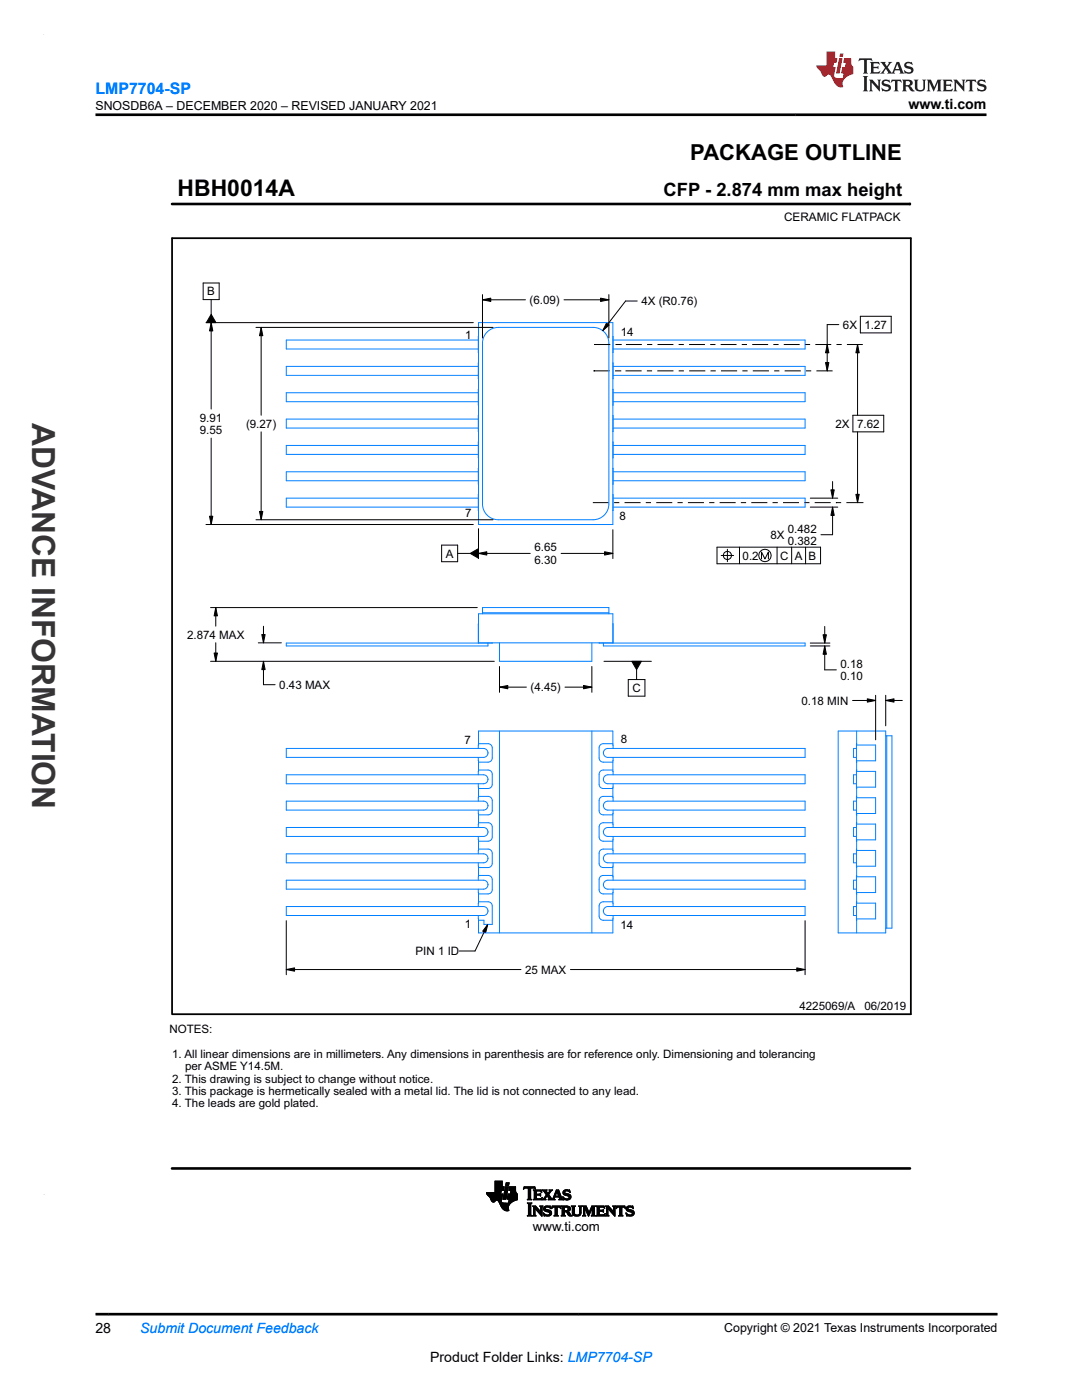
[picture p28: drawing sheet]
<svg xmlns="http://www.w3.org/2000/svg" width="216mm" height="279mm" viewBox="0 0 216 279" stroke-linecap="round" stroke-linejoin="round" font-family="sans-serif">
<defs><g id="words">
<text font-size="6.3" fill="#373435" x="6.4" y="84.5" transform="rotate(90 6.4 84.5)">ADVANCE INFORMATION</text>
<text font-size="4.6" x="35.4" y="39.1">HBH0014A</text>
<text font-size="4.4" x="137.7" y="32">PACKAGE OUTLINE</text>
<text font-size="3.7" x="132.4" y="39.1">CFP - 2.874 mm max height</text>
<text font-size="3.2" fill="#00f" x="19" y="18.7">LMP7704-SP</text>
<g font-size="2.8">
<text x="181.3" y="21.8">www.ti.com</text>
<text x="19" y="266.1">28</text>
<text x="85.8" y="271.7">Product Folder Links: LMP7704-SP</text>
</g>
<text font-size="2.8" fill="#00f" x="28" y="266.1">Submit Document Feedback</text>
<text font-size="2.6" x="106.3" y="245.6">www.ti.com</text>
<g font-size="2.5">
<text x="19" y="21.9">SNOSDB6A – DECEMBER 2020 – REVISED JANUARY 2021</text>
<text x="144.5" y="265.8">Copyright © 2021 Texas Instruments Incorporated</text>
</g>
<g font-size="2.3">
<text x="156.4" y="44">CERAMIC FLATPACK</text>
<text x="41.4" y="59">B</text>
<text x="105.7" y="60.7">(6.09)</text>
<text x="128" y="60.9">4X (R0.76)</text>
<text x="168.2" y="65.6">6X 1.27</text>
<text x="92.8" y="67.6">1</text>
<text x="123.9" y="67">14</text>
<text x="39.9" y="84.1">9.91</text>
<text x="39.9" y="86.6">9.55</text>
<text x="49.1" y="85.4">(9.27)</text>
<text x="166.7" y="85.4">2X 7.62</text>
<text x="92.8" y="103.2">7</text>
<text x="123.6" y="103.8">8</text>
<text x="153.7" y="107.5">8X</text>
<text x="157.2" y="106.3">0.482</text>
<text x="88.9" y="111.3">A</text>
<text x="106.6" y="110">6.65</text>
<text x="106.6" y="112.5">6.30</text>
<text x="148.2" y="111.7">0.2</text>
<text x="155.7" y="111.7">C A B</text>
<text x="157.2" y="108.8">0.382</text>
<text x="37.3" y="127.4">2.874 MAX</text>
<text x="55.7" y="137.5">0.43 MAX</text>
<text x="105.9" y="138">(4.45)</text>
<text x="167.7" y="133.3">0.18</text>
<text x="167.7" y="135.8">0.10</text>
<text x="126.2" y="138.1">C</text>
<text x="159.9" y="140.6">0.18 MIN</text>
<text x="92.7" y="148.5">7</text>
<text x="123.9" y="148.3">8</text>
<text x="92.7" y="185.3">1</text>
<text x="123.8" y="185.4">14</text>
<text x="82.9" y="190.6">PIN 1 ID</text>
<text x="104.8" y="194.3">25 MAX</text>
<text x="159.5" y="201.6">4225069/A</text>
<text x="172.5" y="201.6">06/2019</text>
<text x="33.8" y="206.1">NOTES:</text>
<text x="34.4" y="211.1">1. All linear dimensions are in millimeters. Any dimensions in parenthesis are for reference only. Dimensioning and tolerancing</text>
<text x="36.9" y="213.6">per ASME Y14.5M.</text>
<text x="34.4" y="216.1">2. This drawing is subject to change without notice.</text>
<text x="34.4" y="218.5">3. This package is hermetically sealed with a metal lid. The lid is not connected to any lead.</text>
<text x="34.4" y="221">4. The leads are gold plated.</text>
</g>
</g></defs>
<g fill="none" stroke="#000" stroke-width=".2">
<path d="M34.3 40.7h147.3M40.5 56.5h3.2v3.3h-3.2zM42.1 59.8v2.9M96.3 59.8l1.6-.3v.7zM96.3 58.8v8.7M96.3 59.8h8.5M112.5 59.8h9M119.8 59.5l1.7 .3-1.7 .4zM121.5 58.8v8.7M181.6 40.5v.4M41.1 64.4h53.3M42.1 64.4l.4 1.6h-.7z"/>
<path d="M42.1 64.4v17.2M42.1 62.7l1 1.7h-1.9zM51.1 65.3h47.3M52.1 65.3l.3 1.7h-.6zM52.1 65.3v17.6M118.5 74h.1M118.5 74h3.2M118.6 68.8h.1M118.6 68.8h3.2M121 64.5l.5 .4-1.2 1.1zM122.7 74h1.1M122.8 68.8h1.1"/>
<path d="M123.8 74h.1M123.9 68.8h.1M124.8 74h3.2M124.9 68.8h3.2M127.1 60.1h-2.3l-4.5 5.9M129.1 74h1M129.1 68.8h1.1M131.2 74h3.2M131.2 68.8h3.2M135.4 68.8h1.1M135.4 74h1.1M137.5 68.8h3.2"/>
<path d="M137.5 74h3.2M141.7 68.8h1.1M141.8 74h1M143.8 68.8h3.2M143.9 74h3.2M148 68.8h1.1M148.1 74h1.1M150.1 68.8h3.2M150.2 74h3.2M154.3 68.8h1.1M154.5 74h1M156.4 68.8h3.2"/>
<path d="M156.6 74h3.2M160.6 68.8h1.1M160.8 74h1.1M162.7 68.8h3.2M162.9 74h3.2M164.7 72.4h.7l-.3 1.6zM165.1 68.8l.3 1.6h-.7zM166.9 68.8h1.1M167.4 64.8h-2.3v9.2M169 68.8h3.2M171.1 68.8l.3 1.6h-.6zM171.1 68.8v14.1"/>
<path d="M171.7 63.1h6.1v3.3h-6.1zM42.1 87.4v17.3M52.1 86.2v17.5M161.7 99.4h5.5M165.8 97.8h.7l-.4 1.6zM166.1 96.1v3.3M170.2 82.9h6.1v3.3h-6.1zM170.8 98.7h.6l-.3 1.6zM171.1 86.2v14.1M41.1 104.7h53.3M41.8 103h.7l-.4 1.7zM51.1 103.7h47.3"/>
<path d="M51.8 102.1h.6l-.3 1.6zM88.1 108.8h3.2v3.3h-3.2zM91.3 110.4h2.5M93.8 110.4l1.7-.9v1.9zM95.5 110.4l1.6-.3v.7zM95.5 110.4h10.3M95.5 105.5v6M112 110.4h10.3M118.3 100.3h3.2M120.6 110.1l1.7 .3-1.7 .4zM122.3 105.7v5.8M122.5 100.3h1.1"/>
<path d="M124.6 100.3h3.2M128.9 100.3h1M130.9 100.3h3.2M135.2 100.3h1M137.3 100.3h3.2M141.5 100.3h1M143.1 109.2h20.6v3.3h-20.6zM143.6 100.3h3.2M143.9 110.9h2.5M145.1 109.6v2.5M147.6 109.2v3.3M147.8 100.3h1.1"/>
<path d="M149.9 100.3h3.2M151.9 111.5v-1.3l.7 1.3 .7-1.3v1.3M154.2 100.3h1M155.1 109.2v3.3M156.2 100.3h3.2M158 109.2v3.3M160.5 100.3h1M160.7 109.2v3.3M161.7 101.2h5.5M162.6 100.3h3.2M166.1 101.2l.4 1.7h-.7zM166.1 101.2v5.5h-2.3"/>
<path d="M166.8 100.3h.1M166.8 100.3h1M168.9 100.3h3.2M172.1 100.3h.1M42 132h56.6M42 121.3h53.2M42.7 130.3h.7l-.3 1.7zM43.1 121.3l.3 1.6h-.7zM43.1 121.3v3.7M43.1 128.3v3.7M51.5 128.3h4.6M52.2 126.6h.7l-.3 1.7z"/>
<path d="M52.6 132l.3 1.6h-.7zM52.6 125v3.3M52.6 132v4.6h2.3M99.7 137.1l1.6-.3v.7zM99.7 137.1h5.3M99.7 133v5.2M112.7 137.1h5.4M116.4 136.8l1.7 .3-1.7 .4zM118.1 133v5.2M120.5 132h9.5M125.4 135.6h3.3v3.3h-3.3zM126.1 132h1.9l-1 1.6z"/>
<path d="M127 133.6v2M161.7 128.9h3.9M161.7 128.3h3.9M164.2 126.7h.7l-.3 1.6zM164.6 128.9l.3 1.7h-.7zM164.6 128.9v4.8h2.3M164.6 125v3.3M170.1 139.8h4.6M173.1 139.5l1.6 .3-1.6 .3zM174.7 138.8v8.9M176.7 139.8l1.7-.3v.6zM176.7 138.8v6.1"/>
<path d="M176.7 139.8h3.3M57.1 193.5l1.7-.3v.6zM57.1 183.7v10.8M57.1 193.5h46.8M97.3 184.5l-.4 1.6-.6-.3zM97.3 184.5l-2.5 5.3h-3.2M113.8 193.5h46.8M159 193.2l1.6 .3-1.6 .3zM160.6 183.7v10.8M97.1 238.1h2.8M97.1 238.2h2.8M97.1 238.3h2.8"/>
<path d="M97.2 238.3h3.1l-.2 1M97.2 238.4h3.1M97.3 238.5h3M97.4 238.6h2.8M97.5 238.7h2.7M97.6 238.8h2.6M97.7 238.9h2.5M97.8 239h2.4M97.8 239.1h2.3M97.9 239.2h2.2M97.9 239.3h2.2M97.9 239.4h2.2"/>
<path d="M98 239.4h2.1M98 239.5h2.1M98 239.6h1M98.1 239.6h.8M98.1 239.7h.7M98.2 239.8h.6M98.2 239.8h.5M98.3 239.9h.3M98.8 237.9h1.2M98.8 237.8h1.2M98.8 237.7h1.2M98.8 236.9l1.8-.1-.2 .8h-1.6"/>
<path d="M98.8 237.5h1.7M98.8 237.4h1.7M98.8 237.3h1.7M98.8 237.2h1.7M98.8 237.1h1.7M98.8 237h1.8M98.8 236.9h1.8M98.8 236.8h1.4M98.8 236.7h1.4M98.8 236.6h1.4M98.8 236.5h1.4M98.8 236.4h1.4"/>
<path d="M98.8 236.3h1.4M98.8 236.2h1.4M98.8 236.1h1.4M98.8 236h1.4M98.8 235.9h1.4M98.8 235.8h1.4M99.3 239.6h.7M99.4 239.6h.6M99.4 239.7h.6M99.5 239.8h.5M99.5 239.8h.6M99.6 239.9h.5"/>
<path d="M99.6 240h.5M100 238h-2.9l1.1 1.8 .3 .1 .5-.3h.3l.9 1.5 .6 .5h.8l-.1-.9 .6-.7M100 237.6l-.1 .7M100.1 239.5v.4l.2 .1 1.6 .1M100.1 239.3v.2M100.2 236.8v-1.1h-1.4v2.3M100.4 239.3h.5M100.4 239.2h.6M100.4 239.1h.6M100.4 239h.6M100.4 238.9h.6M100.5 238.8h.5"/>
<path d="M100.5 238.7h.6M100.5 238.6h.6M100.5 238.5h.6M100.5 238.4h.6M100.6 238.4h.5M100.6 238.3h.5M100.6 238.3h.6M100.6 238.2h.6M100.6 238.1h.6M100.6 238h.6M100.6 237.9h.6M100.7 237.9h.5"/>
<path d="M100.7 237.8h.5M100.7 237.7h.6M100.7 237.6h.6M100.7 237.5h.6M100.7 237.4h.6M100.8 237.3h.5M100.8 237.2h.6M100.8 237.1h.6M100.8 237h.6M100.8 236.9h.6M100.9 236.9l.5-.1-.5 2.6h-.5zM100.9 236.5h.6"/>
<path d="M100.9 236.4h.6M101 236.3h.5M101 236.2h.6M101 236.1h.6M101 236h.6l-.1 .6h-.6zM101.2 239.2h2M101.2 239.1h2M101.2 239.3h2M101.2 239h2M101.2 239v.3l.4 .1M101.3 239h1.9M101.3 238.9h1.9"/>
<path d="M101.3 238.8h1.9M101.3 238.7h1.9M101.3 238.6h1.9M101.4 238.5h1.8M101.4 238.4h1.8M101.4 238.3h1.8M101.4 238.3l-.2 .7M101.5 240h.6M101.5 239.9h.7M101.5 239.8h.8M101.5 239.8h.9M101.5 239.7h1"/>
<path d="M101.5 237.5h1.4M101.6 239.6h1.1M101.6 237.5h1.3M101.6 239.6h1.2M101.6 237.4h1.3M101.6 239.5h1.4M101.6 237.3h1.3M101.6 239.4h1.6M101.6 239.4l-.1 .7M101.6 237.2h1.3M101.6 237.1h1.3M101.7 237h1.2"/>
<path d="M101.7 236.9h1.2M101.7 236.8l1.2 .1v.7h-1.4zM101.8 238.3h1.4M101.8 238.2h1.3M101.9 238.1h1.2M101.9 238.1h1.1M101.9 238h1.1M101.9 237.9h1M101.9 237.8h1M101.9 237.7h1M102 237.6l-.2 .7M102.9 237.6l.3 .7v1.2"/>
<path d="M103.2 239.5l-1.1 .5M104.4 237.3h.2M104.5 237.2h.2M104.5 237.1h2.3M104.5 237h2.3M104.6 236.9h2.1M105.2 239.4h.9M105.4 239.3h.5M105.4 237.2h.5M105.4 239.2h.5M105.4 237.3l-.1-.2h-.3l-.6 .2 .2-.5h2.1l.2 .5-.5-.2h-.4l-.1 .2M105.4 239.1l-.2 .3"/>
<path d="M105.4 239.1h.5M105.4 239h.5M105.4 238.9h.5M105.4 238.8h.5M105.4 238.7h.5M105.4 238.6h.5M105.4 238.5h.5M105.4 238.4h.5M105.4 238.3h.5M105.4 238.2h.5M105.4 238.1h.5M105.4 238h.5"/>
<path d="M105.4 237.9h.5M105.4 237.8h.5M105.4 237.7h.5M105.4 237.6h.5M105.4 237.5h.5M105.4 237.4h.5M105.4 237.3h.5M105.4 237.3v1.8M105.9 239.1l.2 .3M105.9 237.3v1.8M106.1 239.4h-.9M106.4 239.4h1.7"/>
<path d="M106.5 237.5h1.5M106.6 239.3h1.5M106.6 237.6h1.4M106.6 239.2h.5M106.6 237.7h.5M106.6 237.8l-.2-.3h1.6l.1 .4M106.6 239.1l-.2 .3M106.6 238.3h1l.3-.2v.6l-.3-.2-1 .1M106.6 239.1h.4M106.6 239h.4M106.6 238.9h.4M106.6 238.8h.4"/>
<path d="M106.6 238.7h.4M106.6 238.5h1.3M106.6 238.4h1.3M106.6 238.2h.4M106.6 238.1h.4M106.6 238h.4M106.6 237.9h.4M106.6 237.8h.4M106.6 237.8v1.3M106.6 237.2h.2M106.8 237.3h.1M107 238.5l.1 .7h.7l.4-.2-.2 .5-1.6-.1"/>
<path d="M107.7 238.3h.2M107.7 238.6h.2M107.8 239.2h.3M107.8 238.2h.1M107.8 238.7h.1M107.8 237.7h.3M108 237.8h.1M108 239.1h.2M108.1 237.9h.1M108.1 239h.1M108.1 237.9l-.4-.2h-.6l-.1 .6M108.2 239.4h.7"/>
<path d="M108.3 237.5h.8M108.4 239.3h.4M108.4 237.6h.6M108.5 239.2h.3M108.5 237.7h.5M108.5 237.8l.5 .7M108.5 239.1l-.3 .3M108.6 239.1h.3M108.6 237.8h.5M108.6 239h.3M108.6 237.9h.5M108.7 238.9h.3"/>
<path d="M108.7 238h.5M108.8 238.8h.2M108.8 238.1h.5M108.8 238.8h.3M108.8 238.2h.8M108.8 239.2v.1l.1 .1M108.9 238.7h.8M108.9 238.3h.7M108.9 239.4h-.7M108.9 238.6h.7M109 238.4h.5M109 238.5h.5"/>
<path d="M109 238.5l-.5 .6M109.2 238.8h.5M109.3 238.8h.5M109.4 238.9h.5M109.4 239.4h1.4M109.4 238.1h.3M109.4 239h.5M109.5 238h.3M109.5 238.4l.5 .8M109.5 239.1h.5M109.5 239.1l-.3-.5-.4 .6M109.5 239.1l.1 .2-.2 .1"/>
<path d="M109.5 237.9h.3M109.6 239.2h.5M109.6 239.3h.6M109.6 237.8h.3M109.6 237.5h.6M109.7 237.7l-.4 .5-.3-.5 .2-.2h-1l.3 .3M109.7 237.7l-.2-.2h.8l-.4 .3M109.7 237.7h.3M109.7 237.6h.3M109.9 237.8l-.4 .6M110.2 239.3h.4M110.3 239.2h.3"/>
<path d="M110.4 239.1h.2M110.4 239.1l.6-1.6h.5l.6 1.7M110.4 239.1l-.2 .2-.2-.1M110.4 239h.3M110.4 238.9h.3M110.5 238.8h1.5M110.5 238.7h.3M110.6 238.6h.3M110.6 238.5h.3M110.6 239.1l.2 .3M110.6 239.1l.1-.2h.8l.1 .2M110.7 238.4h.2"/>
<path d="M110.7 238.3h.3M110.7 238.2h.3M110.8 239.4h-1.4M110.8 238.1h.2M110.8 238h.3M110.8 237.9h.3M110.9 237.8h.7M110.9 237.7h.7M110.9 237.6h.6M111 237.5h.5M111.1 237.8l.4 .9h-.7zM111.2 237.9h.4"/>
<path d="M111.2 238h.5M111.2 238.1h.5M111.3 238.2h.4M111.3 238.3h.5M111.4 238.4h.4M111.4 238.5h.5M111.4 238.6h.5M111.5 238.7h.4M111.5 239.4h.8M111.6 238.9h.4M111.6 239h.5M111.6 239.1h.5"/>
<path d="M111.6 239.1l-.1 .3M111.7 239.3h.5M111.7 239.2h.4M112.1 239.2l.2 .2M112.3 238.9h.1M112.3 239h.2M112.3 238h.4M112.3 238.1h.5M112.3 237.9h.4M112.3 239.1h.4M112.3 239.4h-.8M112.4 238.2h.7"/>
<path d="M112.4 237.8h.3M112.4 239.2h.5M112.4 238.3h1.1M112.4 239.3h1.3M112.4 237.7h.4M112.4 239.4h.2M112.5 238.4h1.2M112.5 237.6h1.2M112.5 237.6l.4-.2 .7 .1 .1 .5-.6-.3h-.3l-.1 .2 .1 .2 1 .4 .1 .5-.2 .3-.5 .2-.6-.1-.2 .1-.1-.6 .8 .3h.3l.1-.3-.1-.2-1-.3-.1-.4zM112.6 238.5h1.2M112.6 237.5h1.1M112.7 239.4h.9"/>
<path d="M112.8 238.6h1.1M112.8 237.5h.5M113 239.5h.3M113.2 238.7h.7M113.3 239.2h.5M113.3 237.7h.4M113.5 238.8h.4M113.5 239.1h.4M113.5 239h.4M113.5 237.8h.3M113.5 238.9h.4M113.7 237.9h.1"/>
<path d="M113.7 238h.1M99.6 240h.6M99.7 240.1h.9M99.7 240.2h2.2M99.7 240.2h2.1M99.8 240.3h1.9M99.8 240.4h1.9M99.8 240.4h1.8M99.9 240.5h1.7M99.9 240.6h1.7M99.9 240.6h1.6M99.9 240.7h1.6"/>
<path d="M100 240.7h1.5M100 240.8h1.5M100.1 240.9h1.3M100.1 241h1.3M100.2 241.1h1.2M100.3 241.2h1.2M100.3 241.3h1.2M100.4 241.3h1.1M100.5 241.4h1M100.6 241.5h.9M100.7 241.5h.8M100.8 241.6h.7"/>
<path d="M101.2 241.7h.1M101.5 240h.5M105.2 242.6l.2-.2v-2.1l-.2-.2h.9l-.2 .3v2l.2 .2M105.2 242.6h.9M105.3 240.1h.8M105.4 242.6h.6M105.4 240.2h.5M105.4 242.5h.5M105.4 240.3h.5M105.4 242.4h.5M105.4 242.3h.5M105.4 242.2h.5"/>
<path d="M105.4 242.1h.5M105.4 242h.5M105.4 241.9h.5M105.4 241.8h.5M105.4 241.7h.5M105.4 241.6h.5M105.4 241.5h.5M105.4 241.4h.5M105.4 241.3h.5M105.4 241.2h.5M105.4 241.1h.5M105.4 241h.5"/>
<path d="M105.4 240.9h.5M105.4 240.8h.5M105.4 240.7h.5M105.4 240.6h.5M105.4 240.5h.5M105.4 240.4h.5M106.1 242.6h-.9M106.3 242.6h.7M106.4 240.8h.6M106.4 242.6h.4M106.5 240.9h.6M106.5 242.5h.3"/>
<path d="M106.5 241h.6M106.5 241v1.4l-.2 .2M106.5 242.4h.2M106.5 242.3h.2M106.5 242.2h.2M106.5 242.1h.2M106.5 242h.2M106.5 241.9h.2M106.5 241.8h.2M106.5 241.7h.2M106.5 241.6h.2M106.5 241.5h.2"/>
<path d="M106.5 241.4h.2M106.5 241.3h.2M106.5 241.2h.8M106.5 241.1h.7M106.7 241.2l.1 1.2 .2 .2M106.7 241.2h.1M106.8 241.3h.6M106.9 240.7l1 1.1M106.9 240.7h-.6l.2 .3M106.9 241.3h.6M107 242.6h-.7M107 241.4h.5"/>
<path d="M107.1 241.5h.5M107.1 241.6h.6M107.2 241.7h.6M107.3 241.8h.9M107.4 241.9h.8M107.5 242h.7M107.5 242.1h.7M107.6 242.2h.6M107.7 242.3h.5M107.8 242.4h.4M107.8 240.8h.5M107.9 242.5h.3"/>
<path d="M107.9 240.9h.3M107.9 241.8h.1M107.9 241h.3M107.9 241l-.2-.3h.6l-.1 .3M107.9 241.7h.3M107.9 241.6h.3M107.9 241.5h.3M107.9 241.4h.3M107.9 241.3h.3M107.9 241.2h.3M107.9 241.1h.3M107.9 241v.8"/>
<path d="M108 242.6h.2M108.2 241v1.7l-1.4-1.5M108.4 242.1l.7 .4 .5-.2v-.3l-.8-.3-.3-.3 .1-.5 .6-.3 .6 .1 .1 .5-.8-.3-.2 .1v.3l1 .3 .2 .5M108.4 242.1h.1M108.4 242.2h.2M108.5 242.3h.2M108.5 241.3h.3M108.5 241.2h.3M108.5 241.3h.5M108.5 242.4h.3M108.5 241.1h.3M108.5 241.4h.8"/>
<path d="M108.5 242.5h.6M108.5 241h.4M108.5 242.6h1.3M108.5 241.5h1.2M108.6 242.6h.1M108.6 240.9h1.2M108.6 241.6h1.3M108.7 240.8h1.1M108.8 241.7h1.2M108.9 242.6h.8M108.9 240.7h.6M109 241.8h1"/>
<path d="M109.4 242.5h.5M109.4 241.9h.6M109.5 241h.4M109.6 242.4h.4M109.6 242h.5M109.7 242.3h.3M109.7 242.1h.4M109.7 242.2h.4M109.7 241.1h.2M109.8 241.2h.1M110 241.2h.1M110.1 241.1h.1"/>
<path d="M110.1 242.1l-.2 .4-.6 .2-.6-.1-.1 .1-.2-.6M110.1 241h.2M110.1 240.9h1.7M110.2 240.8h1.6M110.5 242.6l.3-.2v-1.4l-.4-.1-.3 .3 .1-.5h1.6l.1 .5-.3-.3-.4 .1v1.4l.2 .2M110.5 242.6h.9M110.7 242.6h.5M110.8 242.5h.4M110.8 241h.4M110.8 242.4h.4M110.8 242.3h.4M110.8 242.2h.4"/>
<path d="M110.8 242.1h.4M110.8 242h.4M110.8 241.9h.4M110.8 241.8h.4M110.8 241.7h.4M110.8 241.6h.4M110.8 241.5h.4M110.8 241.4h.4M110.8 241.3h.4M110.8 241.2h.4M110.8 241.1h.4M111.4 242.6h-.9"/>
<path d="M111.7 241h.2M111.8 241.1h.1M111.8 241.2h.1M112 242.6h.8M112.1 240.8h1.5M112.1 242.6h.6M112.2 240.9h1.5M112.2 242.5h.4M112.2 241h.4M112.2 241v1.4l-.2 .2M112.2 242.4h.4M112.2 242.3h.4"/>
<path d="M112.2 242.2h.4M112.2 242.1h.4M112.2 242h.4M112.2 241.9h.4M112.2 241.8h1.2M112.2 241.7h1.3M112.2 241.6h1.4M112.2 241.5h.4M112.2 241.4h.4M112.2 241.3h.4M112.2 241.2h.4M112.2 241.1h.4"/>
<path d="M112.6 241.1l.1-.2 .6 .2v.4l-.3 .1M112.6 241.1v.5M112.8 242.6l-.2-.1v-.6h.4l.6 .8h.6M112.8 242.6h-.8M113 240.7l.5 .1 .3 .2v.5l-.5 .3 .9 .9M113 241.9h.5M113.1 242h.5M113.2 242.1h.5M113.2 242.2h.5M113.2 241h.6M113.2 241.5h.5M113.3 242.3h.5"/>
<path d="M113.3 240.7h-1.3l.2 .3M113.3 242.4h.5M113.3 241.1h.5M113.3 241.4h.5M113.3 241.3h.5M113.3 241.2h.5M113.4 241.3h.4M113.4 242.5h.5M113.4 242.6h.6M113.6 242.6h.6M114.1 240.8h.6M114.2 240.9h.4"/>
<path d="M114.2 241h.4M114.2 241l-.2-.3h.8l-.2 .3M114.2 241v1.2l.3 .4 .5 .1 .6-.1 .2-.2 .1-.4M114.2 242h.4M114.2 241.9h.4M114.2 241.8h.4M114.2 241.7h.4M114.2 241.6h.4M114.2 241.5h.4M114.2 241.4h.4M114.2 241.3h.4M114.2 241.2h.4"/>
<path d="M114.2 241.1h.4M114.2 242.1h.4M114.2 242.2h.4M114.2 242.3h.5M114.3 242.4h.5M114.3 242.5h.7M114.4 242.6h1.3M114.6 242l.1 .4 .5 .1 .3-.1 .2-.4M114.6 241v1M114.6 242.6h1M115.3 242.5h.5M115.5 242.4h.4"/>
<path d="M115.6 240.8h.4M115.6 242.3h.3M115.6 242.2h.3M115.6 240.9h.4M115.7 242.1h.2M115.7 241h.2M115.7 241l-.2-.3h.6l-.2 .3M115.7 242h.2M115.7 241.9h.2M115.7 241.8h.2M115.7 241.7h.2M115.7 241.6h.2"/>
<path d="M115.7 241.5h.2M115.7 241.4h.2M115.7 241.3h.2M115.7 241.2h.2M115.7 241.1h.2M115.7 241v1M115.9 241v1M116.2 242.6h.7M116.4 240.8h.6M116.4 242.6h.3M116.4 240.9h.7M116.4 242.5h.3"/>
<path d="M116.4 241h.7M116.4 242.4h.3M116.4 241l-.2-.3h.8l.5 1.3 .6-1.3h.7l-.2 .3M116.4 241v1.4l-.2 .2M116.4 242.3h.3M116.4 242.2h.3M116.4 242.1h.3M116.4 242h.3M116.4 241.9h.3M116.4 241.8h.3M116.4 241.7h.3M116.4 241.6h.3"/>
<path d="M116.4 241.5h.3M116.4 241.4h.3M116.4 241.3h.3M116.4 241.2h.8M116.4 241.1h.7M116.8 241.3h.4M116.8 241.3h.5M116.8 241.4h.5M116.9 242.6h-.7M116.9 241.5h.4M116.9 241.6h.5M117 241.7h.4"/>
<path d="M117 241.8h.5M117 241.9h.5M117.1 242h.7M117.1 242.1h.6M117.2 242.2h.5M117.2 242.3h.5M117.3 242.4h.3M117.3 242.5h.3M117.3 242.6h.2M117.4 242.6h.1M117.6 241.9h.2M117.6 241.8h.3"/>
<path d="M117.7 241.7h.2M117.7 241.6h.2M117.7 241.5h.3M117.8 241.4h.2M117.8 241.3h.3M117.9 241.3h.2M117.9 241.2h.7M117.9 241.1h.7M118 241h.6M118 242.6l.2-.2v-1.3l-.8 1.6-.7-1.6v1.3l.2 .2M118 242.6h.8M118 240.9h.6"/>
<path d="M118.1 240.8h.6M118.1 242.6h.6M118.2 242.5h.4M118.2 242.4h.4M118.2 242.3h.4M118.2 242.2h.4M118.2 242.1h.4M118.2 242h.4M118.2 241.9h.4M118.2 241.8h.4M118.2 241.7h.4M118.2 241.6h.4"/>
<path d="M118.2 241.5h.4M118.2 241.4h.4M118.2 241.3h.4M118.6 241v1.4l.2 .2M118.8 242.6h-.8M119 242.6h1.6M119.1 240.8h1.5M119.1 242.6h1.6M119.1 240.9h1.5M119.2 242.5h1.5M119.2 241h.4M119.2 241l-.2-.3h1.5l.1 .5"/>
<path d="M119.2 241v1.4l-.2 .2M119.2 242.4h.4M119.2 242.3h.4M119.2 242.2h.4M119.2 242.1h.4M119.2 242h.4M119.2 241.9h.4M119.2 241.8h.4M119.2 241.7h1.2M119.2 241.6h1.2M119.2 241.5h1.2M119.2 241.4h.4"/>
<path d="M119.2 241.3h.4M119.2 241.2h.4M119.2 241.1h.4M119.6 241.8v.6h.2M120.1 241.5l.3-.1v.5l-.3-.1M120.3 241.8h.1M120.3 241.4h.1M120.4 241.9h.1M120.4 241h.2M120.5 242.4h.2M120.5 241.1h.2M120.6 241.2h.1"/>
<path d="M120.6 241.2l-.3-.3h-.6l-.1 .6M120.7 242.3h.1M120.7 242.2h.1M120.7 242.2l-.5 .2M120.7 242.2l-.1 .5-1.6-.1M120.8 242.6h.7M120.9 240.8h.6M121 242.6h.4M121 240.9h.6M121 242.5h.3M121 241h.7M121 242.4h.3"/>
<path d="M121 241v1.4l-.2 .2M121 242.3h.3M121 242.2h.3M121 242.1h.3M121 242h.3M121 241.9h.3M121 241.8h.3M121 241.7h.3M121 241.6h.3M121 241.5h.3M121 241.4h.3M121 241.3h.3"/>
<path d="M121 241.2h.9M121 241.1h.8M121.3 241.2v1.2l.2 .2M121.3 241.2h.1M121.4 241.3h.5M121.4 240.7l1 1.1 .1-.8M121.4 240.7h-.6l.2 .3M121.4 241.3h.6M121.5 242.6h-.7M121.5 241.4h.6M121.6 241.5h.6M121.7 241.6h.6"/>
<path d="M121.8 241.7h.5M121.9 241.8h.8M121.9 241.9h.8M122 242h.7M122.1 242.1h.6M122.2 242.2h.5M122.3 242.3h.4M122.3 242.4h.4M122.4 240.8h.4M122.4 242.5h.3M122.4 240.9h.3M122.4 241h.3"/>
<path d="M122.5 241l-.2-.3h.6l-.2 .3M122.5 241.7h.2M122.5 241.6h.2M122.5 241.5h.2M122.5 241.4h.2M122.5 241.3h.2M122.5 241.2h.2M122.5 241.1h.2M122.5 242.6h.2M122.6 242.6h.1M122.7 241v1.7l-1.4-1.5M122.9 241.2h.1"/>
<path d="M123 241.1h.1M123 241h.2M123 240.9h1.7M123 240.8h1.7M123.4 242.6l.3-.2v-1.4l-.4-.1-.3 .3 .1-.5h1.6l.1 .5-.3-.3-.4 .1v1.4l.2 .2M123.4 242.6h.9M123.6 242.6h.5M123.6 242.5h.5M123.6 241h.5M123.7 242.4h.4M123.7 242.3h.4M123.7 242.2h.4"/>
<path d="M123.7 242.1h.4M123.7 242h.4M123.7 241.9h.4M123.7 241.8h.4M123.7 241.7h.4M123.7 241.6h.4M123.7 241.5h.4M123.7 241.4h.4M123.7 241.3h.4M123.7 241.2h.4M123.7 241.1h.4M124.3 242.6h-.9"/>
<path d="M124.5 241h.3M124.7 241.1h.1M124.7 241.2h.1M124.9 242.1h.1M124.9 242.2h.2M124.9 242.3h.3M124.9 241.3h.4M124.9 241.2h.4M124.9 241.3h.5M125 242.4h.3M125 241.1h.3M125 241.4h.8"/>
<path d="M125 242.5h.6M125 241h.4M125 242.6h1.3M125 241.5h1.2M125 242.6h.2M125.1 240.9h1.2M125.1 241.6h1.2M125.2 240.8h1.1M125.2 241.7h1.2M125.3 242.6h.9M125.3 240.7h.7M125.5 241.8l-.5-.3v-.6l.4-.2h.9l.1 .5-.7-.3-.3 .1-.1 .2 1 .4 .2 .5"/>
<path d="M125.5 241.8l.6 .2v.3l-.6 .1-.6-.3M125.5 241.8h1M125.8 242.5h.6M125.9 241.9h.6M126 241h.3M126.1 242.4h.4M126.1 242h.4M126.1 242.3h.4M126.1 242.1h.4M126.2 242.2h.3M126.2 241.1h.2M126.3 241.2h.1"/>
<path d="M126.5 242.1l-.2 .4-.6 .2-.5-.1-.2 .1-.1-.6"/>
<circle cx="145.1" cy="110.8" r=".82"/>
<circle cx="152.6" cy="110.9" r="1.24"/>
</g>
<g fill="#000">
<path d="M96.3 59.8l1.6-.3v.7zM119.8 59.5l1.7 .3-1.7 .4zM42.1 64.4l.4 1.6h-.7zM42.1 62.7l1 1.7h-1.9zM52.1 65.3l.3 1.7h-.6zM121 64.5l.5 .4-1.2 1.1zM164.7 72.4h.7l-.3 1.6zM165.1 68.8l.3 1.6h-.7zM171.1 68.8l.3 1.6h-.6zM165.8 97.8h.7l-.4 1.6zM41.8 103h.7l-.4 1.7zM51.8 102.1h.6l-.3 1.6z"/>
<path d="M93.8 110.4l1.7-.9v1.9zM95.5 110.4l1.6-.3v.7zM120.6 110.1l1.7 .3-1.7 .4zM166.1 101.2l.4 1.7h-.7zM170.8 98.7h.6l-.3 1.6zM42.7 130.3h.7l-.3 1.7zM43.1 121.3l.3 1.6h-.7zM52.2 126.6h.7l-.3 1.7zM52.6 132l.3 1.6h-.7zM99.7 137.1l1.6-.3v.7zM116.4 136.8l1.7 .3-1.7 .4zM126.1 132h1.9l-1 1.6z"/>
<path d="M164.2 126.7h.7l-.3 1.6zM164.6 128.9l.3 1.7h-.7zM173.1 139.5l1.6 .3-1.6 .3zM176.7 139.8l1.7-.3v.6zM57.1 193.5l1.7-.3v.6zM97.3 184.5l-.4 1.6-.6-.3zM159 193.2l1.6 .3-1.6 .3z"/>
</g>
<path d="M34.3 47.5h147.4v154.9h-147.4z" fill="none" stroke="#000" stroke-width=".36"/>
<path d="M34.3 40.7h147.3M34.3 233.2h147.3" fill="none" stroke="#000" stroke-width=".52"/>
<g fill="none" stroke="#007fff" stroke-width=".2">
<path d="M95.4 67.9h-38.3v1.8h38.3M95.4 73.1h-38.3v1.8h38.3M95.4 78.4h-38.3v1.8h38.3M95.5 64.4h26.8v40.3h-26.8zM95.5 67.2v3.1M95.5 72.4v3.2M95.5 77.7v3.1M97.2 66.3a3.1 3.1 0 0 1 2.2-1h18.9a3.1 3.1 0 0 1 3.2 3.2v32.1a3.1 3.1 0 0 1-3.2 3.1h-18.9a3.1 3.1 0 0 1-3.1-3.1v-32.1a3.1 3.1 0 0 1 .9-2.2zM122.3 77.7v3.1M122.3 72.4v3.2M122.3 67.2v3.1M122.3 78.4h38.3v1.8h-38.3"/>
<path d="M122.3 73.1h38.3v1.8h-38.3M122.3 67.9h38.3v1.8h-38.3M95.4 83.6h-38.3v1.8h38.3M95.4 88.9h-38.3v1.8h38.3M95.4 94.2h-38.3v1.7h38.3M95.4 99.4h-38.3v1.8h38.3M95.5 98.7v3.2M95.5 83v3.1M95.5 88.2v3.2M95.5 93.5v3.1M122.3 98.7v3.2M122.3 93.5v3.1"/>
<path d="M122.3 88.2v3.2M122.3 83v3.1M122.3 99.4h38.3v1.8h-38.3M122.3 94.2h38.3v1.7h-38.3M122.3 88.9h38.3v1.8h-38.3M122.3 83.6h38.3v1.8h-38.3M95.5 128.3h26.8M95.5 124.5l-.1 3.8M95.5 128.3v-5.8h26.8v5.8M96.3 122.5v-1.2h25.2v1.2M96.3 122.3h25.2M98.2 128.3h-41.1v.6h40.3v-.6"/>
<path d="M99.7 128.3v3.7h18.4v-3.7M119.5 128.3h41.1v.6h-40.2v-.6M122.3 124.5v3.8M57.1 154.6h39.4a.89 .89 0 0 1 .9 .9 .89 .89 0 0 1-.9 .9h-39.4zM57.1 159.9h39.4a.89 .89 0 0 1 .9 .9 .89 .89 0 0 1-.9 .9h-39.4zM57.1 149.4h39.4a.89 .89 0 0 1 .9 .9 .89 .89 0 0 1-.9 .9h-39.4zM95.4 149.4l.1-3.5h26.8v3.5M95.4 151.2v3.4M95.4 156.4v3.5M95.5 148.4h1.9a.83 .83 0 0 1 .8 .8v2.1a.83 .83 0 0 1-.8 .8h-1.9M95.5 158.9h1.9a.83 .83 0 0 1 .8 .9v2a.83 .83 0 0 1-.8 .8h-1.9M95.5 153.7h1.9a.83 .83 0 0 1 .8 .8v2a.83 .83 0 0 1-.8 .9h-1.9"/>
<path d="M97.4 150.3h.1M97.4 155.5h.1M99.7 145.9v40.3M118.1 145.9v40.3M120.4 150.3h.1M120.4 155.5h.1M120.7 154.9l.6-.3h39.3v1.8h-39.3a.89 .89 0 0 1-.8-.5 .89 .89 0 0 1 .2-1zM120.7 149.6l.6-.2h39.3v1.8h-39.3a.89 .89 0 0 1-.8-.6 .89 .89 0 0 1 .2-1zM122.3 148.4h-1.9a.83 .83 0 0 0-.9 .8v2.1a.83 .83 0 0 0 .9 .8h1.9M122.3 158.9h-1.9a.83 .83 0 0 0-.9 .9v2a.83 .83 0 0 0 .9 .8h1.9M122.3 153.7h-1.9a.83 .83 0 0 0-.9 .8v2a.83 .83 0 0 0 .9 .9h1.9M122.3 151.2v3.4"/>
<path d="M122.3 156.4v3.5M167.3 145.9h9.4v40.3h-9.4zM170.9 159.2h3.8v3.2h-3.8M170.9 159.9h-.6v1.8h.6M170.9 153.9h3.8v3.2h-3.8M170.9 154.6h-.6v1.8h.6M170.9 148.7h3.8v3.1h-3.8M170.9 149.4h-.6v1.8h.6M170.9 158.9v3.7M170.9 153.7v3.7M170.9 148.4v3.7M170.9 145.9v2.8"/>
<path d="M170.9 151.8v2.1M170.9 157.1v2.1M176.7 146.8h1.3v38.4h-1.3M176.9 146.8v38.4M57.1 165.1h39.4a.89 .89 0 0 1 .9 .9 .89 .89 0 0 1-.9 .9h-39.4zM57.1 170.4h39.4a.89 .89 0 0 1 .9 .9 .89 .89 0 0 1-.9 .9h-39.4zM57.1 175.7h39.4a.89 .89 0 0 1 .9 .9 .89 .89 0 0 1-.9 .8h-39.4zM95.4 161.7v3.4M95.4 166.9v3.5M95.4 172.2v3.5M95.4 177.4v3.5M95.5 180h1.9a.83 .83 0 0 1 .8 .8v3.7h-1.6v-.8h-1.1"/>
<path d="M95.5 174.7h1.9a.83 .83 0 0 1 .8 .8v2.1a.83 .83 0 0 1-.8 .8h-1.9M95.5 169.5h1.9a.83 .83 0 0 1 .8 .8v2a.83 .83 0 0 1-.8 .8h-1.9M95.5 164.2h1.9a.83 .83 0 0 1 .8 .8v2.1a.83 .83 0 0 1-.8 .8h-1.9M97.4 160.8h.1M97.4 171.3h.1M97.4 176.6h.1M120.4 160.8h.1M120.4 171.3h.1M120.4 176.6h.1M120.7 175.9l.6-.2h39.3v1.7h-39.3a.89 .89 0 0 1-.8-.5 .89 .89 0 0 1 .2-1zM120.7 170.7l.6-.3h39.3v1.8h-39.3a.89 .89 0 0 1-.8-.6 .89 .89 0 0 1 .2-.9zM120.7 165.4l.6-.3h39.3v1.8h-39.3a.89 .89 0 0 1-.8-.5 .89 .89 0 0 1 .2-1z"/>
<path d="M120.7 160.1l.6-.2h39.3v1.8h-39.3a.89 .89 0 0 1-.8-.6 .89 .89 0 0 1 .2-1zM122.3 180h-1.9a.83 .83 0 0 0-.9 .8v2a.83 .83 0 0 0 .9 .9h1.9M122.3 174.7h-1.9a.83 .83 0 0 0-.9 .8v2.1a.83 .83 0 0 0 .9 .8h1.9M122.3 169.5h-1.9a.83 .83 0 0 0-.9 .8v2a.83 .83 0 0 0 .9 .8h1.9M122.3 164.2h-1.9a.83 .83 0 0 0-.9 .8v2.1a.83 .83 0 0 0 .9 .8h1.9M122.3 161.7v3.4M122.3 166.9v3.5M122.3 172.2v3.5M122.3 177.4v3.5M170.9 175h3.8v3.1h-3.8M170.9 175.7h-.6v1.7h.6M170.9 169.7h3.8v3.2h-3.8"/>
<path d="M170.9 170.4h-.6v1.8h.6M170.9 164.5h3.8v3.1h-3.8M170.9 165.1h-.6v1.8h.6M170.9 180v3.7M170.9 174.7v3.7M170.9 169.5v3.6M170.9 164.2v3.7M170.9 162.4v2.1M170.9 167.6v2.1M170.9 172.9v2.1M170.9 178.1v2.1M57.1 180.9h39.4a.89 .89 0 0 1 .9 .9 .89 .89 0 0 1-.9 .9h-39.4z"/>
<path d="M95.4 182.7l.1 3.5h26.8v-3.5M97.4 181.8h.1M120.4 181.8h.1M120.7 181.2l.6-.3h39.3v1.8h-39.3a.89 .89 0 0 1-.8-.5 .89 .89 0 0 1 .2-1zM170.9 180.2h3.8v3.2h-3.8M170.9 180.9h-.6v1.8h.6M170.9 183.4v2.8"/>
</g>
<path d="M171.5 11.6l-.2 .6 .5-.2h.6v.1v2.2l-.2 .4h1l-.2-.4v-2.2v-.1h.5l.6 .2-.2-.6zM173.6 12.4l.2 .3v1.6l-.2 .4h1.9l.1-.6a1.08 1.08 0 0 1-1.3 .2v-.7h.6l.4 .2v-.7l-.4 .2h-.6v-.5l.2-.2a1 1 0 0 1 1 .3l-.1-.5zM175.7 12.4l.9 1.1-1 1.2h.9l-.2-.2 .5-.8 .4 .8-.2 .2h1.6l-.2-.2 .2-.5h.9l.1 .5-.1 .2h.9l-.2-.4-.8-1.9h-.5l-.9 2.1-.9-1.1 .9-1h-.8l.2 .2-.4 .6-.4-.6 .2-.2zM179 12.8l.4 1h-.7zM180.7 12.5a.65 .65 0 0 0-.2 .7 .65 .65 0 0 0 .6 .5l.6 .1 .1 .3a.79 .79 0 0 1-.7 .4 .79 .79 0 0 1-.7-.5l.1 .7 .2-.1a.93 .93 0 0 0 1.1 0 .93 .93 0 0 0 .4-.9 1.46 1.46 0 0 0-1.2-.6l-.1-.3a1.09 1.09 0 0 1 1.2 .2l-.2-.6-.1 .1-.5-.2zM172.2 15.2l.2 .4v2.2l-.2 .4h1l-.2-.4v-2.2l.2-.4zM173.4 15.9l.2 .4v1.5l-.2 .4h.8l-.3-.4 .1-1.3 1.6 1.8v-2l.2-.4h-.7l.1 .2 .1 1.1-1.2-1.3zM176.2 16a.65 .65 0 0 0-.2 .8 .65 .65 0 0 0 .6 .4l.6 .2 .1 .2a.79 .79 0 0 1-.7 .4 .79 .79 0 0 1-.7-.5l.1 .7 .2-.1a.93 .93 0 0 0 1.1 .1 .93 .93 0 0 0 .4-1 1.46 1.46 0 0 0-1.2-.5l-.1-.4a1.09 1.09 0 0 1 1.2 .2l-.1-.6-.2 .1-.5-.1zM177.9 15.9l-.1 .6a.63 .63 0 0 1 .8-.3v1.6l-.3 .4h1l-.2-.4v-1.6a.66 .66 0 0 1 .8 .3l-.1-.6zM180 15.9l.2 .4v1.5l-.2 .4h1l-.2-.2-.1-.7h.5l.1 .2a.79 .79 0 0 0 1.2 .6l-1-.9a.61 .61 0 0 0 .6-.6 .61 .61 0 0 0-.5-.7zM180.8 16.2h.1a.47 .47 0 0 1 .5 .1 .47 .47 0 0 1 .1 .5l-.1 .1-.7 .1zM182.3 15.9l.2 .2a2.27 2.27 0 0 0 .4 2 1.04 1.04 0 0 0 1.7-.7v-1.3l.2-.2h-.8l.2 .4v1.1a.6 .6 0 0 1-.6 .6 .6 .6 0 0 1-.6-.6v-1.1l.3-.4zM184.9 15.9l.2 .4v1.5l-.2 .4h.8l-.3-.4v-1.4l.9 1.9 .9-1.9v1.4l-.3 .4h1l-.2-.4v-1.5l.2-.4h-.8l-.7 1.5-.6-1.5zM188.1 15.9l.2 .4v1.5l-.2 .4h1.9l.1-.6a1.09 1.09 0 0 1-1.3 .2v-.7h.6l.4 .2v-.6l-.4 .2h-.6v-.6l.2-.1a1.01 1.01 0 0 1 1 .3l-.1-.6zM190.2 15.9l.3 .4v1.5l-.3 .4h.8l-.2-.4v-1.3l1.6 1.8v-2l.2-.4h-.7l.2 .2v1.1l-1.2-1.3zM192.8 15.9l-.1 .6a.63 .63 0 0 1 .8-.3v1.6l-.3 .4h1l-.2-.4v-1.6a.66 .66 0 0 1 .8 .3l-.1-.6zM195.2 16a.65 .65 0 0 0-.2 .8 .65 .65 0 0 0 .6 .4l.6 .2 .2 .2a.79 .79 0 0 1-.7 .4 .79 .79 0 0 1-.7-.5l.1 .7 .2-.1a.93 .93 0 0 0 1 .1 .93 .93 0 0 0 .5-1 1.46 1.46 0 0 0-1.3-.5v-.4a1.09 1.09 0 0 1 1.2 .2l-.2-.6-.2 .1-.5-.1z" fill="#231f20"/>
<path d="M164.9 10.3v2.7h-2l.1 .4 .8 1a.95 .95 0 0 0 1 .9 .59 .59 0 0 1 .5-.4 .59 .59 0 0 1 .5 .3l.4 .8a1.59 1.59 0 0 0 2.1 1.4 1.61 1.61 0 0 1 1-2.3l1-.3-.1-1.5a1.59 1.59 0 0 1-.3-1.7h-1.5l-.2 .9h.6l-.2 .9h-.5l-.2 .9v.3l.4 .1-.1 .9h-.7a.73 .73 0 0 1-1-.7l.3-1.5h-.5l.1-.9h.5l.2-.9h-.5v-1.3zM167.4 11.6l-.6 3.1h.7l.6-3.1zM167.6 10.7l-.1 .6h.7l.1-.6z" fill="#ed1c24"/>
<path d="M19 22.9h177.8M19 262.3h180" fill="none" stroke="#000" stroke-width=".53"/>
<path d="M8.7 6.9h.1" fill="none" stroke="#373435" stroke-width=".2"/>
<use href="#words"/>
</svg>
